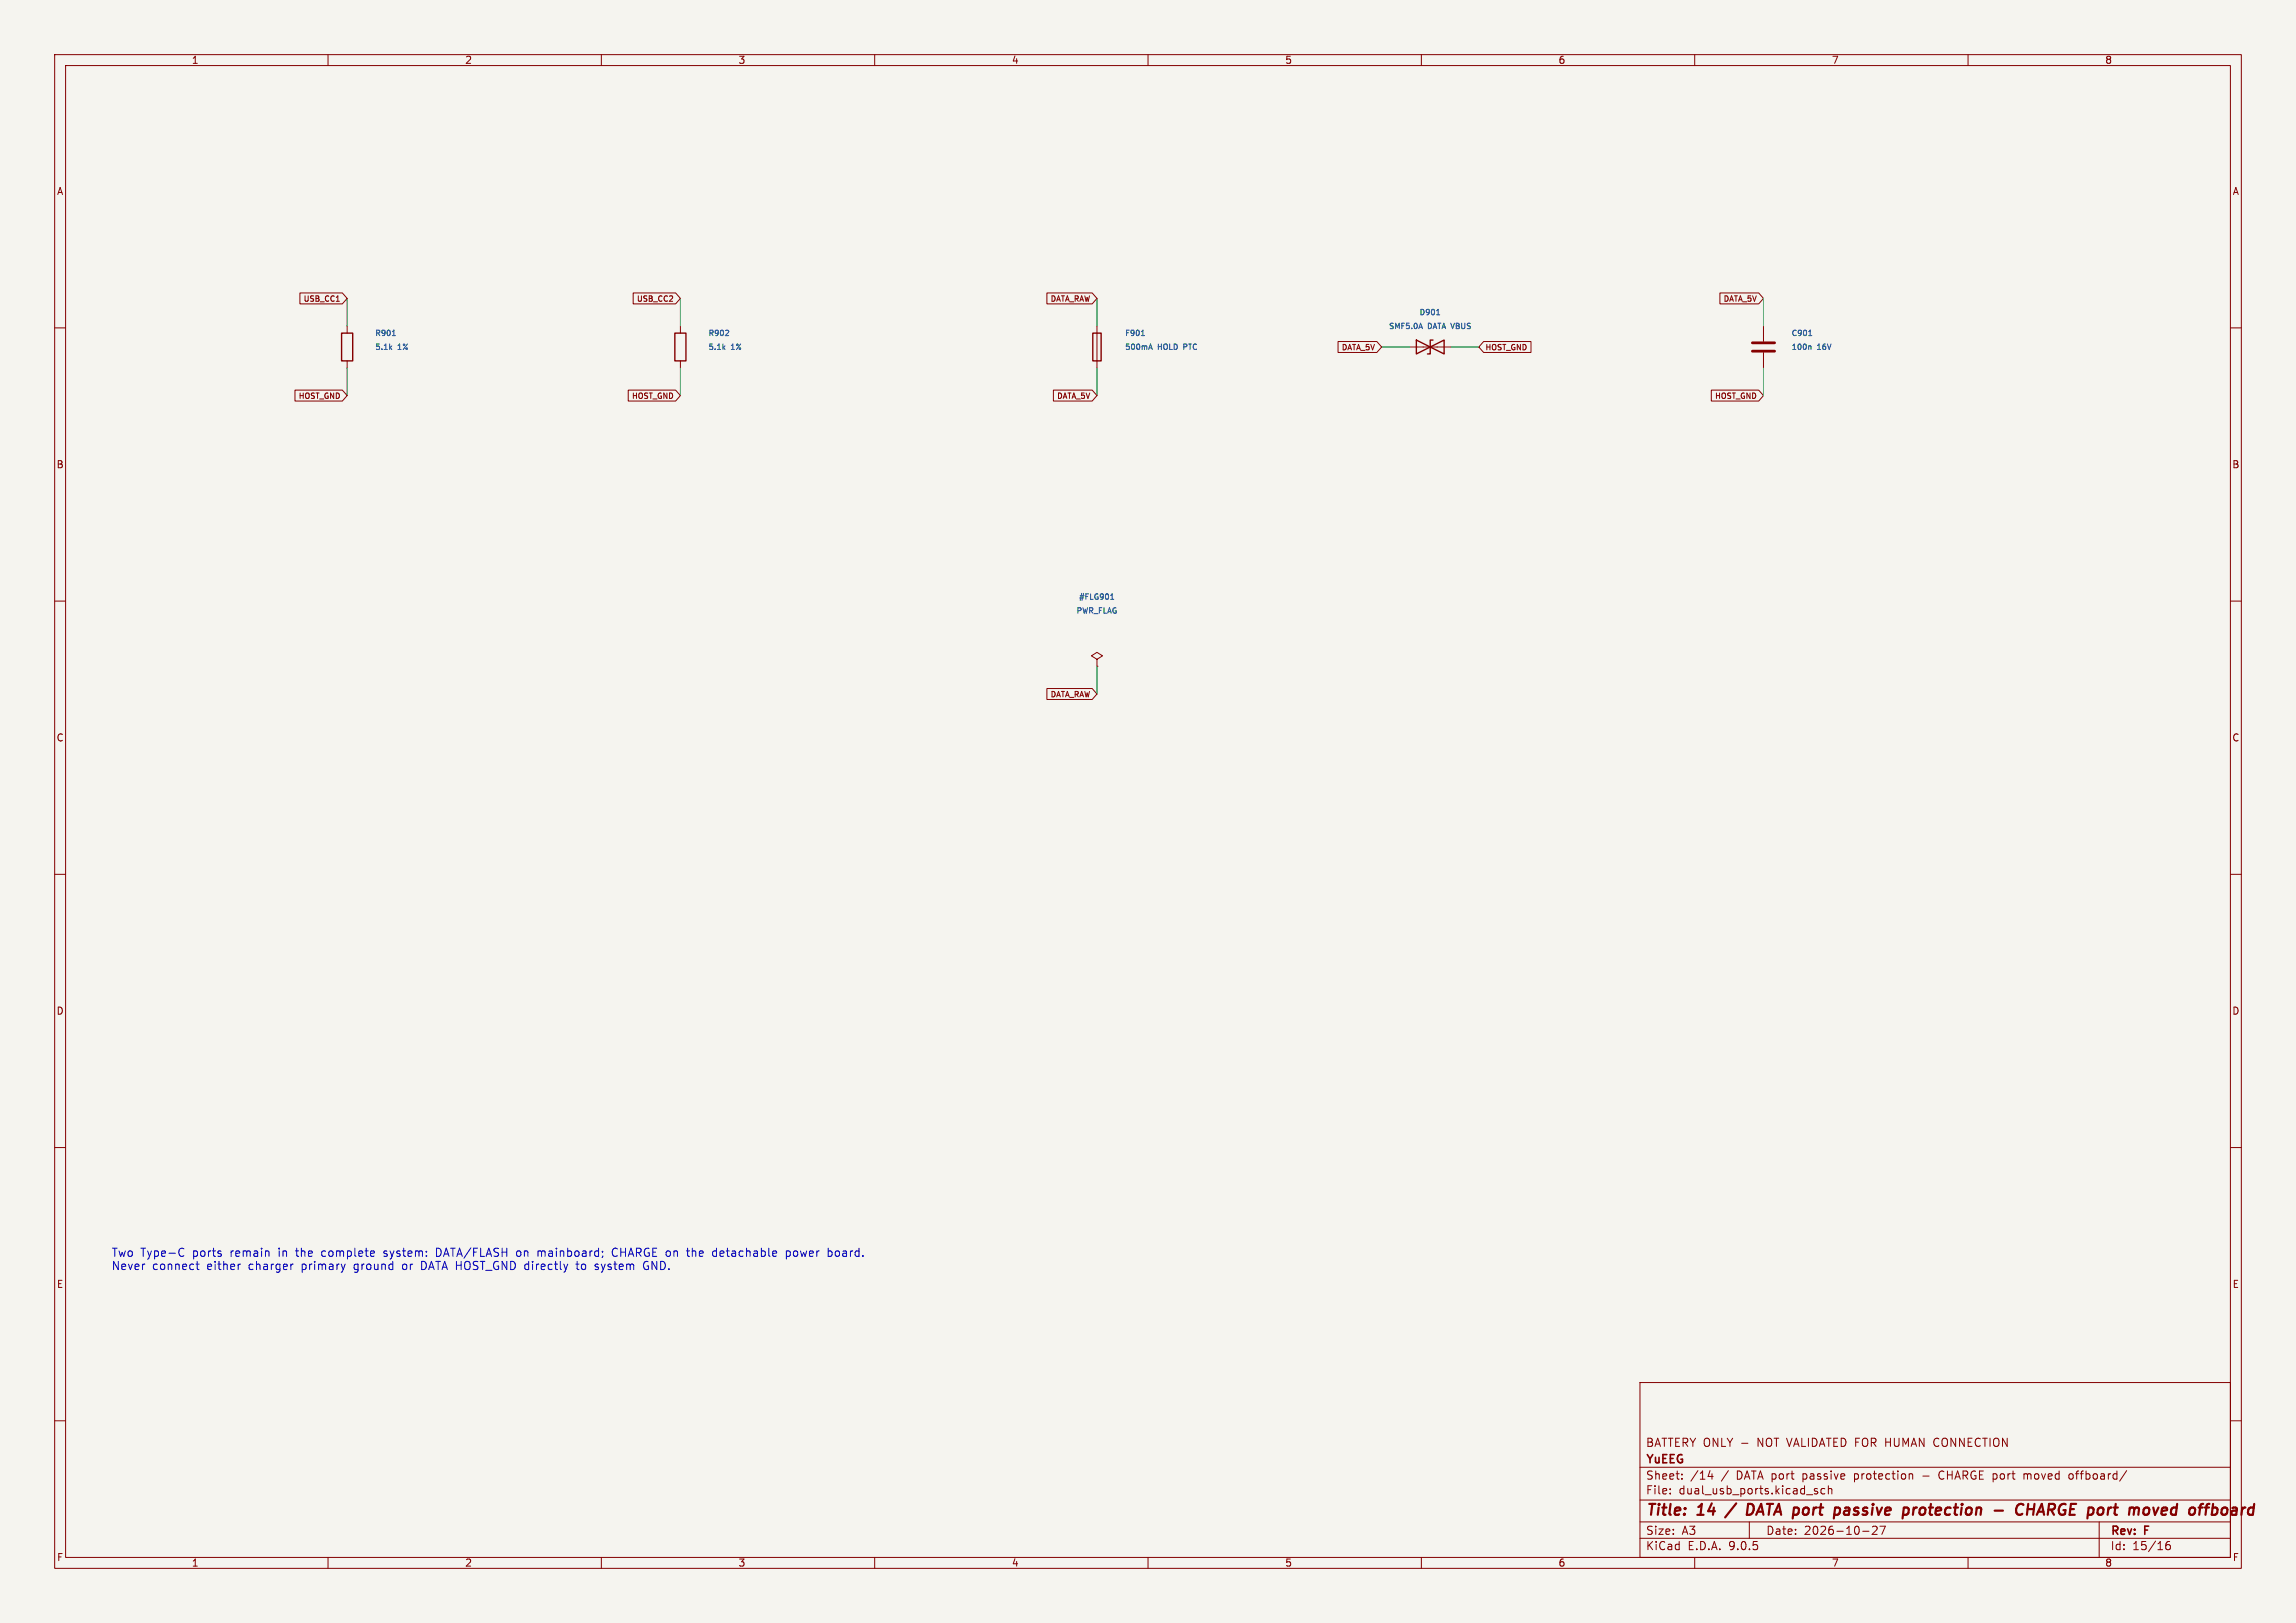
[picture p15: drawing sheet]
<svg xmlns="http://www.w3.org/2000/svg" width="420mm" height="297mm" viewBox="0 0 420 297" stroke-linecap="round" stroke-linejoin="round" font-family="sans-serif">
<defs><g id="words">
<g font-size="2.8" fill="#840000">
<text x="301" y="277.9">Title:</text>
<text x="310.6" y="277.9">14</text>
<text x="321.2" y="277.9">DATA port</text>
<text x="338.8" y="277.9">passive</text>
<text x="352.2" y="277.9">protection</text>
<text x="369.6" y="277.9">-</text>
<text x="374.4" y="277.9">CHARGE port</text>
<text x="396.7" y="277.9">moved</text>
<text x="408.6" y="277.9">offboard</text>
</g>
<g font-size="2.1" fill="#0000c2">
<text x="20.3" y="230.3">Two Type-C</text>
<text x="20.3" y="232.7">Never</text>
<text x="27.8" y="232.7">connect</text>
<text x="35.3" y="230.3">ports</text>
<text x="37.9" y="232.7">either</text>
<text x="42.3" y="230.3">remain</text>
<text x="45.6" y="232.7">charger</text>
<text x="51.2" y="230.3">in</text>
<text x="54.6" y="230.3">the</text>
<text x="55.4" y="232.7">primary</text>
<text x="59.4" y="230.3">complete</text>
<text x="65.2" y="232.7">ground</text>
<text x="70.9" y="230.3">system:</text>
<text x="74.2" y="232.7">or</text>
<text x="77.8" y="232.7">DATA HOST_GND directly</text>
<text x="80.6" y="230.3">DATA/FLASH</text>
<text x="95.5" y="230.3">on</text>
<text x="99.5" y="230.3">mainboard;</text>
<text x="106.7" y="232.7">to</text>
<text x="110.2" y="232.7">system</text>
<text x="113.3" y="230.3">CHARGE on</text>
<text x="119.2" y="232.7">GND.</text>
<text x="127.4" y="230.3">the</text>
<text x="132.2" y="230.3">detachable</text>
<text x="145.7" y="230.3">power</text>
<text x="153.5" y="230.3">board.</text>
</g>
<g font-size="2.1" fill="#840000">
<text x="301" y="268.2">YuEEG</text>
<text x="301" y="265">BATTERY ONLY -</text>
<text x="321.6" y="265">NOT VALIDATED FOR HUMAN CONNECTION</text>
<text x="301" y="273.7">File:</text>
<text x="301" y="271">Sheet:</text>
<text x="307.1" y="273.7">dual_usb_ports.kicad_sch</text>
<text x="309.2" y="271">/14</text>
<text x="314.9" y="271">/</text>
<text x="317.8" y="271">DATA port</text>
<text x="330.1" y="271">passive</text>
<text x="339.7" y="271">protection</text>
<text x="355.5" y="271">CHARGE port</text>
<text x="371.3" y="271">moved</text>
<text x="379.8" y="271">offboard/</text>
<text x="301" y="281.1">Size:</text>
<text x="307.6" y="281.1">A3</text>
<text x="323" y="281.1">Date:</text>
<text x="330" y="281.1">2026-10-27</text>
<text x="386" y="281.3">Rev:</text>
<text x="392.4" y="281.3">F</text>
<text x="301" y="283.9">KiCad</text>
<text x="308.7" y="283.9">E.D.A.</text>
<text x="316.3" y="283.9">9.0.5</text>
<text x="386" y="283.9">Id:</text>
<text x="390.1" y="283.9">15/16</text>
</g>
<g font-size="1.8" fill="#840000">
<text x="35" y="11.9">1</text>
<text x="85" y="11.9">2</text>
<text x="135" y="11.9">3</text>
<text x="185" y="11.9">4</text>
<text x="235" y="11.9">5</text>
<text x="285" y="11.9">6</text>
<text x="335" y="11.9">7</text>
<text x="385" y="11.9">8</text>
<text x="10.3" y="35.9">A</text>
<text x="408.3" y="35.9">A</text>
<text x="10.3" y="85.9">B</text>
<text x="408.2" y="85.9">B</text>
<text x="10.3" y="135.9">C</text>
<text x="408.2" y="135.9">C</text>
<text x="10.3" y="185.9">D</text>
<text x="408.2" y="185.9">D</text>
<text x="10.3" y="235.9">E</text>
<text x="408.3" y="235.9">E</text>
<text x="10.3" y="285.9">F</text>
<text x="35" y="286.9">1</text>
<text x="85" y="286.9">2</text>
<text x="135" y="286.9">3</text>
<text x="185" y="286.9">4</text>
<text x="235" y="286.9">5</text>
<text x="285" y="286.9">6</text>
<text x="335" y="286.9">7</text>
<text x="385" y="286.9">8</text>
<text x="408.3" y="285.9">F</text>
</g>
<g font-size="1.4" fill="#840000">
<text x="55.4" y="55.4">USB_CC1</text>
<text x="116.4" y="55.4">USB_CC2</text>
<text x="192" y="55.4">DATA_RAW</text>
<text x="315.2" y="55.4">DATA_5V</text>
<text x="245.3" y="64.3">DATA_5V</text>
<text x="271.6" y="64.3">HOST_GND</text>
<text x="54.5" y="73.2">HOST_GND</text>
<text x="115.5" y="73.2">HOST_GND</text>
<text x="193.2" y="73.2">DATA_5V</text>
<text x="313.6" y="73.2">HOST_GND</text>
<text x="192" y="127.8">DATA_RAW</text>
</g>
<g font-size="1.4" fill="#006464">
<text x="259.6" y="57.9">D901</text>
<text x="68.5" y="64.2">5.1k</text>
<text x="68.5" y="61.7">R901</text>
<text x="72.7" y="64.2">1%</text>
<text x="129.5" y="64.2">5.1k</text>
<text x="129.5" y="61.7">R902</text>
<text x="133.7" y="64.2">1%</text>
<text x="205.7" y="61.7">F901</text>
<text x="205.7" y="64.2">500mA</text>
<text x="211.8" y="64.2">HOLD</text>
<text x="216.7" y="64.2">PTC</text>
<text x="254" y="60.4">SMF5.0A</text>
<text x="261.2" y="60.4">DATA VBUS</text>
<text x="327.6" y="61.7">C901</text>
<text x="327.6" y="64.2">100n</text>
<text x="332.4" y="64.2">16V</text>
<text x="196.8" y="112.5">PWR_FLAG</text>
<text x="197.3" y="109.9">#FLG901</text>
</g>
</g></defs>
<path d="M0 0h420v297h-420z" fill="#f5f4ef" stroke="#f5f4ef" stroke-width=".18"/>
<g fill="none" stroke="#840000" stroke-width=".18">
<path d="M10 10h400v277h-400zM12 12h396v273h-396zM60 10v2M110 10v2M160 10v2M210 10v2M260 10v2M310 10v2M360 10v2M54.9 53.6h7.7l.9 1-.9 1h-7.7zM61.5 55.1h.6M63.5 59.7v1.3"/>
<path d="M115.8 53.6h7.8l.9 1-.9 1h-7.8zM124.5 59.7v1.3M191.5 53.6h8.3l.9 1-.9 1h-8.3zM200.7 59.7v7.6M314.6 53.6h7.1l.9 1-.9 1h-7.1zM322.6 59.7v2.8M10 60h2M54 71.4h8.6l.9 1-.9 1h-8.6zM63.5 66v1.3M114.9 71.4h8.7l.9 1-.9 1h-8.7zM124.5 66v1.3M192.7 71.4h7.1l.9 1-.9 1h-7.1z"/>
<path d="M244.8 62.5h7.1l.8 1-.8 1h-7.1zM257.8 63.5h7.6M271.4 62.5h8.7v2h-8.7l-.9-1zM313 71.4h8.7l.9 1-.9 1h-8.7zM322.6 64.5v2.8M408 60h2M10 110h2M408 110h2M191.5 126h8.3l.9 1-.9 1h-8.3zM200.7 120.7l1-.7-1-.6-1.1 .6 1.1 .7v1.2M200.7 121.9h.1M10 160h2"/>
<path d="M408 160h2M10 210h2M408 210h2M300 253h108v32h-108zM10 260h2M300 278.5h108M300 274.5h108M300 268.5h108M305.5 273.2v.2M305.5 272.5v.1M307.7 270.5v.2M307.7 269.8v.1"/>
<path d="M312.8 269.1l-.4 1.1h1M313.2 269.7v1M320 278.5v3M332.4 272.5l-.3-.1-.2 .2v.2l.5 .2v.3h-.5M333.8 272.5l-.4-.1-.3 .3v.4l.1 .2h.6M334.4 272.5l.3-.1 .3 .1 .1 .9M334.4 271.9v1.5M343.3 279.4v.5l-.9 .9h1M344.9 279.3l-.7 1.5M349.4 269.7h.3l.2 .2v.8M351.7 270.1h1.2M354.9 269.3l-.2 .5v.5l.2 .3"/>
<path d="M370.2 269.7v1M370.8 269.8l-.4-.1-.2 .1M379.2 269.8l-.5-.1-.3 .3v.4l.2 .2 .3 .1 .3-.2M384 278.5v6.5M389 269.1l-1.3 1.9M408 260h2M60 285v2M110 285v2M160 285v2M210 285v2M260 285v2M300 281.5h108"/>
<path d="M310 285v2M340.7 280.2h1.2M360 285v2M396.9 282.1a.59 .59 0 0 0-.7 .6v.6l.1 .2 .4 .1 .2-.2 .1-.5-.1-.2h-.5l-.2 .2"/>
</g>
<g fill="none" stroke="#840000" stroke-width=".4">
<path d="M317.6 275.1l-2 2.6M320.5 275.3l-.7-.1-.3 2h.5l.5-.3M338.1 275.9l-.6 .1M338.1 276.4h-.5a.4 .4 0 0 0-.3 .4 .4 .4 0 0 0 .2 .4h.5M350.6 275.9l-.3 .1-.3 .3M351.3 276.1l-.2 .7 .2 .3M370.1 275.4a.88 .88 0 0 0-1 0 .88 .88 0 0 0-.3 .9l.1 .6M370.9 276.2h1.1M371 275.2l-.2 2M372.2 275.2l-.3 2M372.6 277.2l.9-2 .4 2M372.8 276.6h1"/>
<path d="M396.2 275.9l-.6 .1-.2 .9 .2 .3h.4M396.4 276.3l-1 .2M406.8 275.9h.3l.3 .2v.7a.62 .62 0 0 1-.7 .4"/>
</g>
<path d="M62.5 61h2v5h-2zM123.4 61h2.1v5h-2.1zM199.9 61h1.5v5h-1.5zM259.1 62.2v2.6l5.1-2.6v2.6zM262.1 62.2h-.5v2.6h-.5" fill="none" stroke="#840000" stroke-width=".25"/>
<g fill="none" stroke="#006464" stroke-width=".18">
<path d="M262.8 57.6h.6M71.4 63.6l.3 .4M71.7 63.3l-.4 .4M71.8 61.4h.5M132.3 63.6l.3 .4M132.6 63.3l-.4 .4M132.7 61.4h.6M133.2 60.5v.3M208.8 61.4h.6M210.2 63.7h.5M210.4 63l.4 1M330.8 61.4h.6"/>
<path d="M331 63.3l.3 .1v.6M203.2 109.7h.5M203.3 108.9l.1-.2v1"/>
</g>
<path d="M320.5 62.7h4.1M320.5 64.3h4.1" fill="none" stroke="#840000" stroke-width=".51"/>
<path d="M63.5 54.6v5.1M124.5 54.6v5.1M200.7 54.6v5.1M322.6 54.6v5.1M63.5 67.3v5.1M124.5 67.3v5.1M200.7 67.3v5.1M252.7 63.5h5.1M265.4 63.5h5.1M322.6 67.3v5.1M200.7 121.9v5.1" fill="none" stroke="#009600" stroke-width=".18"/>
<g fill="none" stroke="#0000c2" stroke-width=".18">
<path d="M33 228.5l.3-.1 .3 .2M33.6 229.8l-.3 .1-.3-.1M36.1 230.8v1.3l.3 .2M43.8 231.3h.2M53.6 231.3l-.3 .1M63.1 231.3l-.3 1M70.2 229.8l.1 .1M70.3 229v.3M77.1 230.8v1.5h.4M80.2 228.4h-.4v1.5h.4M95 228.9l-.4 .1-.1 .2 .1 .6 .4 .1M99 229l-.4-.1-.2 .2"/>
<path d="M105.6 230.8v1.3l.3 .2M109.1 231.8l.3 .1 .1 .2-.2 .2h-.3M109.3 231.3l.1 .1M112.8 228.5a.74 .74 0 0 0-.9 .5 .74 .74 0 0 0 .6 .9l.3-.1M117.8 231a.73 .73 0 0 0-.1 .9 .73 .73 0 0 0 .9 .4v-.1M118.3 231.7h.3M126.6 228.4v1.5M126.7 229l-.1 .1M130.6 228.9l.5 .1M131.1 229.8l-.5 .1M131.1 228.4v1.5M143.8 229l.5-.1 .3 .3v.4l-.2 .2h-.6"/>
<path d="M143.8 228.9v1.5M145.2 229.1v.7M151.5 228.4v1.5M152.1 229.1v.7M153.1 228.9l-.3 .3v.4l.3 .3"/>
</g>
<use href="#words"/>
</svg>
